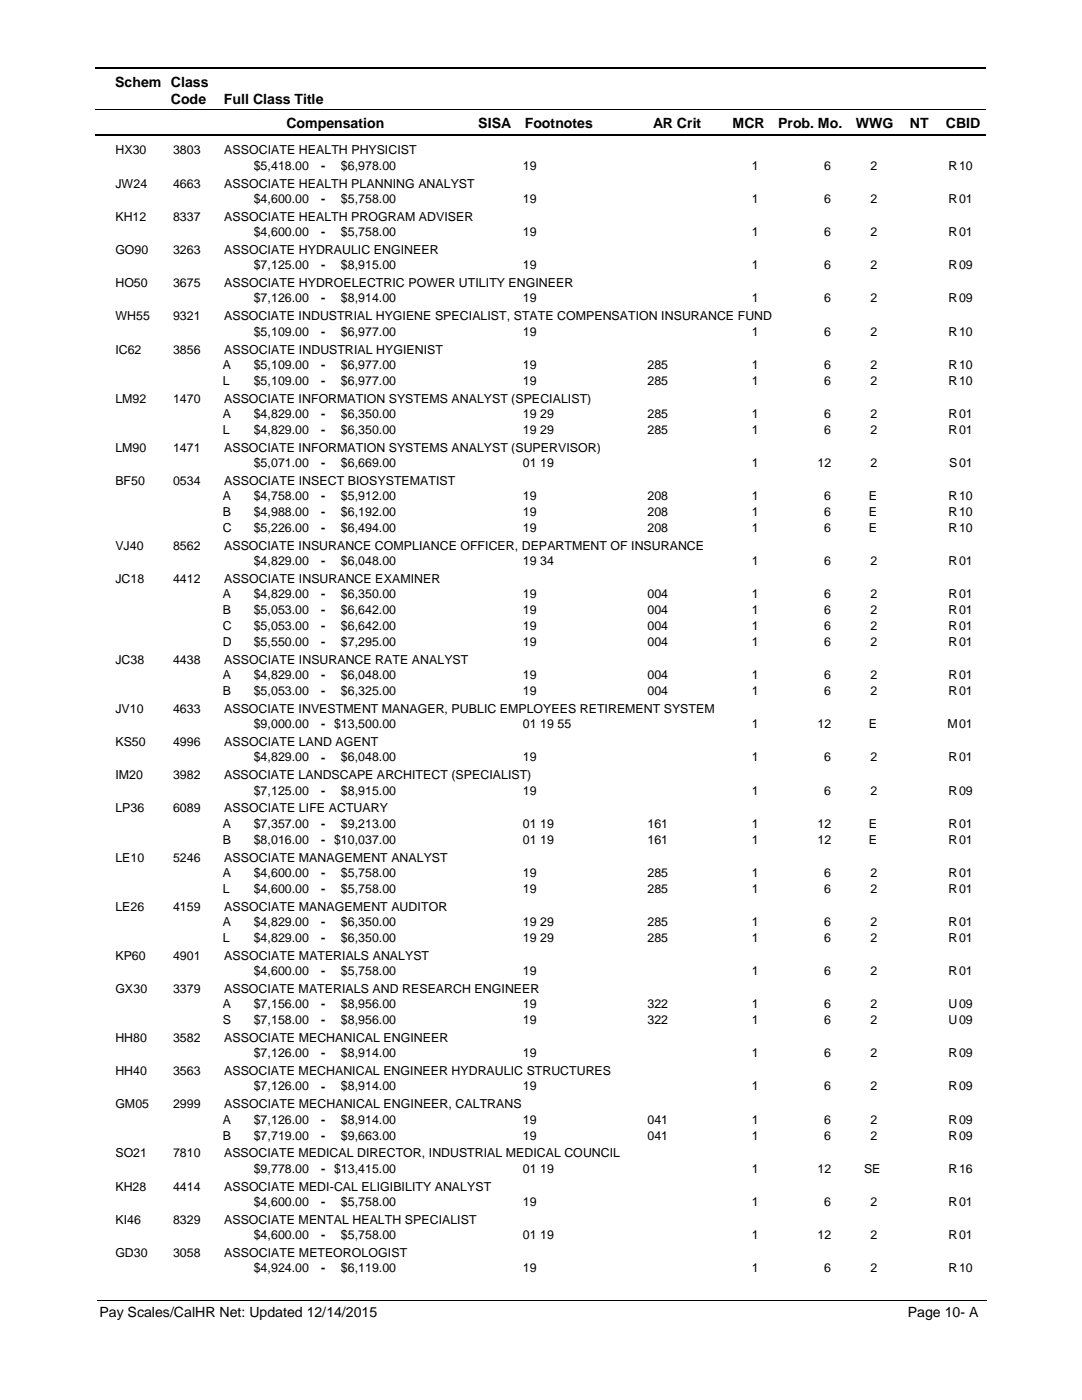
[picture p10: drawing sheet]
<svg xmlns="http://www.w3.org/2000/svg" width="216mm" height="279mm" viewBox="0 0 216 279" stroke-linecap="round" stroke-linejoin="round" font-family="sans-serif">
<defs><g id="words">
<g font-size="2.8">
<text x="23" y="17.3">Schem Class</text>
<text x="34.1" y="20.7">Code</text>
<text x="44.7" y="20.7">Full Class Title</text>
<text x="57.2" y="25.6">Compensation</text>
<text x="95.4" y="25.6">SISA</text>
<text x="104.7" y="25.6">Footnotes</text>
<text x="130.3" y="25.6">AR Crit</text>
<text x="146.2" y="25.6">MCR</text>
<text x="155.3" y="25.6">Prob. Mo.</text>
<text x="170.8" y="25.6">WWG</text>
<text x="181.5" y="25.6">NT</text>
<text x="188.7" y="25.6">CBID</text>
<text x="19.9" y="262.9">Pay Scales/CalHR Net: Updated 12/14/2015</text>
<text x="181.1" y="262.9">Page 10- A</text>
</g>
<g font-size="2.5">
<text x="23" y="30.8">HX30</text>
<text x="34.5" y="30.8">3803</text>
<text x="44.7" y="30.8">ASSOCIATE HEALTH PHYSICIST</text>
<text x="50.6" y="33.9">$5,418.00</text>
<text x="64.1" y="33.9">-</text>
<text x="68" y="33.9">$6,978.00</text>
<text x="104.3" y="33.9">19</text>
<text x="150" y="33.9">1</text>
<text x="164.5" y="33.9">6</text>
<text x="173.7" y="33.9">2</text>
<text x="189.3" y="33.9">R</text>
<text x="191.4" y="33.9">10</text>
<text x="23" y="37.4">JW24</text>
<text x="34.5" y="37.4">4663</text>
<text x="44.7" y="37.4">ASSOCIATE HEALTH PLANNING ANALYST</text>
<text x="50.6" y="40.5">$4,600.00</text>
<text x="64.1" y="40.5">-</text>
<text x="68" y="40.5">$5,758.00</text>
<text x="104.3" y="40.5">19</text>
<text x="150" y="40.5">1</text>
<text x="164.5" y="40.5">6</text>
<text x="173.7" y="40.5">2</text>
<text x="189.3" y="40.5">R</text>
<text x="191.4" y="40.5">01</text>
<text x="23" y="44">KH12</text>
<text x="34.5" y="44">8337</text>
<text x="44.7" y="44">ASSOCIATE HEALTH PROGRAM ADVISER</text>
<text x="50.6" y="47.1">$4,600.00</text>
<text x="64.1" y="47.1">-</text>
<text x="68" y="47.1">$5,758.00</text>
<text x="104.3" y="47.1">19</text>
<text x="150" y="47.1">1</text>
<text x="164.5" y="47.1">6</text>
<text x="173.7" y="47.1">2</text>
<text x="189.3" y="47.1">R</text>
<text x="191.4" y="47.1">01</text>
<text x="23" y="50.7">GO90</text>
<text x="34.5" y="50.7">3263</text>
<text x="44.7" y="50.7">ASSOCIATE HYDRAULIC ENGINEER</text>
<text x="50.6" y="53.7">$7,125.00</text>
<text x="64.1" y="53.8">-</text>
<text x="68" y="53.7">$8,915.00</text>
<text x="104.3" y="53.7">19</text>
<text x="150" y="53.7">1</text>
<text x="164.5" y="53.7">6</text>
<text x="173.7" y="53.7">2</text>
<text x="189.3" y="53.7">R</text>
<text x="191.4" y="53.7">09</text>
<text x="23" y="57.3">HO50</text>
<text x="34.5" y="57.3">3675</text>
<text x="44.7" y="57.3">ASSOCIATE HYDROELECTRIC POWER UTILITY ENGINEER</text>
<text x="23" y="63.9">WH55</text>
<text x="34.5" y="63.9">9321</text>
<text x="44.7" y="63.9">ASSOCIATE INDUSTRIAL HYGIENE SPECIALIST, STATE COMPENSATION INSURANCE FUND</text>
<text x="50.6" y="60.3">$7,126.00</text>
<text x="64.1" y="60.4">-</text>
<text x="68" y="60.3">$8,914.00</text>
<text x="104.3" y="60.3">19</text>
<text x="150" y="60.3">1</text>
<text x="164.5" y="60.3">6</text>
<text x="173.7" y="60.3">2</text>
<text x="189.3" y="60.3">R</text>
<text x="191.4" y="60.3">09</text>
<text x="23" y="70.5">IC62</text>
<text x="34.5" y="70.5">3856</text>
<text x="44.7" y="70.5">ASSOCIATE INDUSTRIAL HYGIENIST</text>
<text x="50.6" y="67">$5,109.00</text>
<text x="64.1" y="67">-</text>
<text x="68" y="67">$6,977.00</text>
<text x="104.3" y="67">19</text>
<text x="150" y="67">1</text>
<text x="164.5" y="67">6</text>
<text x="173.7" y="67">2</text>
<text x="189.3" y="67">R</text>
<text x="191.4" y="67">10</text>
<text x="44.5" y="73.6">A</text>
<text x="44.5" y="76.8">L</text>
<text x="50.6" y="73.6">$5,109.00</text>
<text x="50.6" y="76.8">$5,109.00</text>
<text x="64.1" y="73.6">-</text>
<text x="64.1" y="76.8">-</text>
<text x="68" y="76.8">$6,977.00</text>
<text x="68" y="73.6">$6,977.00</text>
<text x="104.3" y="76.8">19</text>
<text x="104.3" y="73.6">19</text>
<text x="129.2" y="76.8">285</text>
<text x="129.2" y="73.6">285</text>
<text x="150" y="73.6">1</text>
<text x="150" y="76.8">1</text>
<text x="164.5" y="73.6">6</text>
<text x="164.5" y="76.8">6</text>
<text x="173.7" y="76.8">2</text>
<text x="173.7" y="73.6">2</text>
<text x="189.3" y="73.6">R</text>
<text x="189.3" y="76.8">R</text>
<text x="191.4" y="73.6">10</text>
<text x="191.4" y="76.8">10</text>
<text x="23" y="80.3">LM92</text>
<text x="34.5" y="80.3">1470</text>
<text x="44.5" y="83.4">A</text>
<text x="44.7" y="80.3">ASSOCIATE INFORMATION SYSTEMS ANALYST (SPECIALIST)</text>
<text x="50.6" y="83.4">$4,829.00</text>
<text x="64.1" y="83.4">-</text>
<text x="68" y="83.4">$6,350.00</text>
<text x="104.3" y="83.4">19 29</text>
<text x="129.2" y="83.4">285</text>
<text x="150" y="83.4">1</text>
<text x="164.5" y="83.4">6</text>
<text x="173.7" y="83.4">2</text>
<text x="189.3" y="83.4">R</text>
<text x="191.4" y="83.4">01</text>
<text x="44.5" y="86.6">L</text>
<text x="50.6" y="86.6">$4,829.00</text>
<text x="64.1" y="86.6">-</text>
<text x="68" y="86.6">$6,350.00</text>
<text x="104.3" y="86.6">19 29</text>
<text x="129.2" y="86.6">285</text>
<text x="150" y="86.6">1</text>
<text x="164.5" y="86.6">6</text>
<text x="173.7" y="86.6">2</text>
<text x="189.3" y="86.6">R</text>
<text x="191.4" y="86.6">01</text>
<text x="23" y="90.1">LM90</text>
<text x="34.5" y="90.1">1471</text>
<text x="44.7" y="90.1">ASSOCIATE INFORMATION SYSTEMS ANALYST (SUPERVISOR)</text>
<text x="50.6" y="93.2">$5,071.00</text>
<text x="64.1" y="93.2">-</text>
<text x="68" y="93.2">$6,669.00</text>
<text x="104.3" y="93.2">01 19</text>
<text x="150" y="93.2">1</text>
<text x="163.1" y="93.2">12</text>
<text x="173.7" y="93.2">2</text>
<text x="189.4" y="93.2">S</text>
<text x="191.4" y="93.2">01</text>
<text x="23" y="96.8">BF50</text>
<text x="34.5" y="96.8">0534</text>
<text x="44.5" y="99.8">A</text>
<text x="44.7" y="96.8">ASSOCIATE INSECT BIOSYSTEMATIST</text>
<text x="50.6" y="99.8">$4,758.00</text>
<text x="64.1" y="99.8">-</text>
<text x="68" y="99.8">$5,912.00</text>
<text x="104.3" y="99.8">19</text>
<text x="129.2" y="99.8">208</text>
<text x="150" y="99.8">1</text>
<text x="164.5" y="99.8">6</text>
<text x="173.4" y="99.8">E</text>
<text x="189.3" y="99.8">R</text>
<text x="191.4" y="99.8">10</text>
<text x="44.5" y="103">B</text>
<text x="44.5" y="106.2">C</text>
<text x="50.6" y="103">$4,988.00</text>
<text x="50.6" y="106.2">$5,226.00</text>
<text x="64.1" y="103">-</text>
<text x="64.1" y="106.2">-</text>
<text x="68" y="106.2">$6,494.00</text>
<text x="68" y="103">$6,192.00</text>
<text x="104.3" y="106.2">19</text>
<text x="104.3" y="103">19</text>
<text x="129.2" y="106.2">208</text>
<text x="129.2" y="103">208</text>
<text x="150" y="103">1</text>
<text x="150" y="106.2">1</text>
<text x="164.5" y="103">6</text>
<text x="164.5" y="106.2">6</text>
<text x="173.4" y="106.2">E</text>
<text x="173.4" y="103">E</text>
<text x="189.3" y="103">R</text>
<text x="189.3" y="106.2">R</text>
<text x="191.4" y="103">10</text>
<text x="191.4" y="106.2">10</text>
<text x="23" y="109.7">VJ40</text>
<text x="34.5" y="109.7">8562</text>
<text x="44.7" y="109.7">ASSOCIATE INSURANCE COMPLIANCE OFFICER, DEPARTMENT OF INSURANCE</text>
<text x="50.6" y="112.8">$4,829.00</text>
<text x="64.1" y="112.8">-</text>
<text x="68" y="112.8">$6,048.00</text>
<text x="104.3" y="112.8">19 34</text>
<text x="150" y="112.8">1</text>
<text x="164.5" y="112.8">6</text>
<text x="173.7" y="112.8">2</text>
<text x="189.3" y="112.8">R</text>
<text x="191.4" y="112.8">01</text>
<text x="23" y="116.3">JC18</text>
<text x="34.5" y="116.3">4412</text>
<text x="44.5" y="119.4">A</text>
<text x="44.7" y="116.3">ASSOCIATE INSURANCE EXAMINER</text>
<text x="50.6" y="119.4">$4,829.00</text>
<text x="64.1" y="119.4">-</text>
<text x="68" y="119.4">$6,350.00</text>
<text x="104.3" y="119.4">19</text>
<text x="129.2" y="119.4">004</text>
<text x="150" y="119.4">1</text>
<text x="164.5" y="119.4">6</text>
<text x="173.7" y="119.4">2</text>
<text x="189.3" y="119.4">R</text>
<text x="191.4" y="119.4">01</text>
<text x="44.5" y="122.6">B</text>
<text x="44.5" y="125.8">C</text>
<text x="50.6" y="122.6">$5,053.00</text>
<text x="50.6" y="125.8">$5,053.00</text>
<text x="64.1" y="122.6">-</text>
<text x="64.1" y="125.8">-</text>
<text x="68" y="122.6">$6,642.00</text>
<text x="68" y="125.8">$6,642.00</text>
<text x="104.3" y="122.6">19</text>
<text x="104.3" y="125.8">19</text>
<text x="129.2" y="122.6">004</text>
<text x="129.2" y="125.8">004</text>
<text x="150" y="122.6">1</text>
<text x="150" y="125.8">1</text>
<text x="164.5" y="122.6">6</text>
<text x="164.5" y="125.8">6</text>
<text x="173.7" y="122.6">2</text>
<text x="173.7" y="125.8">2</text>
<text x="189.3" y="122.6">R</text>
<text x="189.3" y="125.8">R</text>
<text x="191.4" y="122.6">01</text>
<text x="191.4" y="125.8">01</text>
<text x="44.5" y="128.9">D</text>
<text x="50.6" y="128.9">$5,550.00</text>
<text x="64.1" y="128.9">-</text>
<text x="68" y="128.9">$7,295.00</text>
<text x="104.3" y="128.9">19</text>
<text x="129.2" y="128.9">004</text>
<text x="150" y="128.9">1</text>
<text x="164.5" y="128.9">6</text>
<text x="173.7" y="128.9">2</text>
<text x="189.3" y="128.9">R</text>
<text x="191.4" y="128.9">01</text>
<text x="23" y="132.5">JC38</text>
<text x="34.5" y="132.5">4438</text>
<text x="44.5" y="135.5">A</text>
<text x="44.7" y="132.5">ASSOCIATE INSURANCE RATE ANALYST</text>
<text x="50.6" y="135.5">$4,829.00</text>
<text x="64.1" y="135.6">-</text>
<text x="68" y="135.5">$6,048.00</text>
<text x="104.3" y="135.5">19</text>
<text x="129.2" y="135.5">004</text>
<text x="150" y="135.5">1</text>
<text x="164.5" y="135.5">6</text>
<text x="173.7" y="135.5">2</text>
<text x="189.3" y="135.5">R</text>
<text x="191.4" y="135.5">01</text>
<text x="23" y="142.3">JV10</text>
<text x="34.5" y="142.3">4633</text>
<text x="44.5" y="138.7">B</text>
<text x="44.7" y="142.3">ASSOCIATE INVESTMENT MANAGER, PUBLIC EMPLOYEES RETIREMENT SYSTEM</text>
<text x="50.6" y="138.7">$5,053.00</text>
<text x="64.1" y="138.7">-</text>
<text x="68" y="138.7">$6,325.00</text>
<text x="104.3" y="138.7">19</text>
<text x="129.2" y="138.7">004</text>
<text x="150" y="138.7">1</text>
<text x="164.5" y="138.7">6</text>
<text x="173.7" y="138.7">2</text>
<text x="189.3" y="138.7">R</text>
<text x="191.4" y="138.7">01</text>
<text x="23" y="148.9">KS50</text>
<text x="34.5" y="148.9">4996</text>
<text x="44.7" y="148.9">ASSOCIATE LAND AGENT</text>
<text x="50.6" y="145.3">$9,000.00</text>
<text x="64.1" y="145.3">- $13,500.00</text>
<text x="104.3" y="145.3">01 19 55</text>
<text x="150" y="145.3">1</text>
<text x="163.1" y="145.3">12</text>
<text x="173.4" y="145.3">E</text>
<text x="189.1" y="145.3">M</text>
<text x="191.4" y="145.3">01</text>
<text x="23" y="155.5">IM20</text>
<text x="34.5" y="155.5">3982</text>
<text x="44.7" y="155.5">ASSOCIATE LANDSCAPE ARCHITECT (SPECIALIST)</text>
<text x="50.6" y="152">$4,829.00</text>
<text x="64.1" y="152">-</text>
<text x="68" y="152">$6,048.00</text>
<text x="104.3" y="152">19</text>
<text x="150" y="152">1</text>
<text x="164.5" y="152">6</text>
<text x="173.7" y="152">2</text>
<text x="189.3" y="152">R</text>
<text x="191.4" y="152">01</text>
<text x="50.6" y="158.6">$7,125.00</text>
<text x="64.1" y="158.6">-</text>
<text x="68" y="158.6">$8,915.00</text>
<text x="104.3" y="158.6">19</text>
<text x="150" y="158.6">1</text>
<text x="164.5" y="158.6">6</text>
<text x="173.7" y="158.6">2</text>
<text x="189.3" y="158.6">R</text>
<text x="191.4" y="158.6">09</text>
<text x="23" y="162.1">LP36</text>
<text x="34.5" y="162.1">6089</text>
<text x="44.5" y="165.2">A</text>
<text x="44.7" y="162.1">ASSOCIATE LIFE ACTUARY</text>
<text x="50.6" y="165.2">$7,357.00</text>
<text x="64.1" y="165.2">-</text>
<text x="68" y="165.2">$9,213.00</text>
<text x="104.3" y="165.2">01 19</text>
<text x="129.2" y="165.2">161</text>
<text x="150" y="165.2">1</text>
<text x="163.1" y="165.2">12</text>
<text x="173.4" y="165.2">E</text>
<text x="189.3" y="165.2">R</text>
<text x="191.4" y="165.2">01</text>
<text x="23" y="171.9">LE10</text>
<text x="34.5" y="171.9">5246</text>
<text x="44.5" y="168.4">B</text>
<text x="44.7" y="171.9">ASSOCIATE MANAGEMENT ANALYST</text>
<text x="50.6" y="168.4">$8,016.00</text>
<text x="64.1" y="168.4">- $10,037.00</text>
<text x="104.3" y="168.4">01 19</text>
<text x="129.2" y="168.4">161</text>
<text x="150" y="168.4">1</text>
<text x="163.1" y="168.4">12</text>
<text x="173.4" y="168.4">E</text>
<text x="189.3" y="168.4">R</text>
<text x="191.4" y="168.4">01</text>
<text x="44.5" y="175">A</text>
<text x="44.5" y="178.2">L</text>
<text x="50.6" y="175">$4,600.00</text>
<text x="50.6" y="178.2">$4,600.00</text>
<text x="64.1" y="175">-</text>
<text x="64.1" y="178.2">-</text>
<text x="68" y="178.2">$5,758.00</text>
<text x="68" y="175">$5,758.00</text>
<text x="104.3" y="178.2">19</text>
<text x="104.3" y="175">19</text>
<text x="129.2" y="178.2">285</text>
<text x="129.2" y="175">285</text>
<text x="150" y="175">1</text>
<text x="150" y="178.2">1</text>
<text x="164.5" y="175">6</text>
<text x="164.5" y="178.2">6</text>
<text x="173.7" y="178.2">2</text>
<text x="173.7" y="175">2</text>
<text x="189.3" y="175">R</text>
<text x="189.3" y="178.2">R</text>
<text x="191.4" y="175">01</text>
<text x="191.4" y="178.2">01</text>
<text x="23" y="181.7">LE26</text>
<text x="34.5" y="181.7">4159</text>
<text x="44.5" y="184.8">A</text>
<text x="44.7" y="181.7">ASSOCIATE MANAGEMENT AUDITOR</text>
<text x="50.6" y="184.8">$4,829.00</text>
<text x="64.1" y="184.8">-</text>
<text x="68" y="184.8">$6,350.00</text>
<text x="104.3" y="184.8">19 29</text>
<text x="129.2" y="184.8">285</text>
<text x="150" y="184.8">1</text>
<text x="164.5" y="184.8">6</text>
<text x="173.7" y="184.8">2</text>
<text x="189.3" y="184.8">R</text>
<text x="191.4" y="184.8">01</text>
<text x="23" y="191.5">KP60</text>
<text x="34.5" y="191.5">4901</text>
<text x="44.5" y="187.9">L</text>
<text x="44.7" y="191.5">ASSOCIATE MATERIALS ANALYST</text>
<text x="50.6" y="187.9">$4,829.00</text>
<text x="64.1" y="188">-</text>
<text x="68" y="187.9">$6,350.00</text>
<text x="104.3" y="187.9">19 29</text>
<text x="129.2" y="187.9">285</text>
<text x="150" y="187.9">1</text>
<text x="164.5" y="187.9">6</text>
<text x="173.7" y="187.9">2</text>
<text x="189.3" y="187.9">R</text>
<text x="191.4" y="187.9">01</text>
<text x="50.6" y="194.6">$4,600.00</text>
<text x="64.1" y="194.6">-</text>
<text x="68" y="194.6">$5,758.00</text>
<text x="104.3" y="194.6">19</text>
<text x="150" y="194.6">1</text>
<text x="164.5" y="194.6">6</text>
<text x="173.7" y="194.6">2</text>
<text x="189.3" y="194.6">R</text>
<text x="191.4" y="194.6">01</text>
<text x="23" y="198.1">GX30</text>
<text x="34.5" y="198.1">3379</text>
<text x="44.5" y="201.2">A</text>
<text x="44.7" y="198.1">ASSOCIATE MATERIALS AND RESEARCH ENGINEER</text>
<text x="50.6" y="201.2">$7,156.00</text>
<text x="64.1" y="201.2">-</text>
<text x="68" y="201.2">$8,956.00</text>
<text x="104.3" y="201.2">19</text>
<text x="129.2" y="201.2">322</text>
<text x="150" y="201.2">1</text>
<text x="164.5" y="201.2">6</text>
<text x="173.7" y="201.2">2</text>
<text x="189.3" y="201.2">U</text>
<text x="191.4" y="201.2">09</text>
<text x="23" y="207.9">HH80</text>
<text x="34.5" y="207.9">3582</text>
<text x="44.5" y="204.4">S</text>
<text x="44.7" y="207.9">ASSOCIATE MECHANICAL ENGINEER</text>
<text x="50.6" y="204.4">$7,158.00</text>
<text x="64.1" y="204.4">-</text>
<text x="68" y="204.4">$8,956.00</text>
<text x="104.3" y="204.4">19</text>
<text x="129.2" y="204.4">322</text>
<text x="150" y="204.4">1</text>
<text x="164.5" y="204.4">6</text>
<text x="173.7" y="204.4">2</text>
<text x="189.3" y="204.4">U</text>
<text x="191.4" y="204.4">09</text>
<text x="23" y="214.6">HH40</text>
<text x="34.5" y="214.6">3563</text>
<text x="44.7" y="214.6">ASSOCIATE MECHANICAL ENGINEER HYDRAULIC STRUCTURES</text>
<text x="50.6" y="211">$7,126.00</text>
<text x="64.1" y="211">-</text>
<text x="68" y="211">$8,914.00</text>
<text x="104.3" y="211">19</text>
<text x="150" y="211">1</text>
<text x="164.5" y="211">6</text>
<text x="173.7" y="211">2</text>
<text x="189.3" y="211">R</text>
<text x="191.4" y="211">09</text>
<text x="23" y="221.2">GM05</text>
<text x="34.5" y="221.2">2999</text>
<text x="44.7" y="221.2">ASSOCIATE MECHANICAL ENGINEER, CALTRANS</text>
<text x="50.6" y="217.6">$7,126.00</text>
<text x="64.1" y="217.6">-</text>
<text x="68" y="217.6">$8,914.00</text>
<text x="104.3" y="217.6">19</text>
<text x="150" y="217.6">1</text>
<text x="164.5" y="217.6">6</text>
<text x="173.7" y="217.6">2</text>
<text x="189.3" y="217.6">R</text>
<text x="191.4" y="217.6">09</text>
<text x="44.5" y="224.2">A</text>
<text x="44.5" y="227.4">B</text>
<text x="50.6" y="224.2">$7,126.00</text>
<text x="50.6" y="227.4">$7,719.00</text>
<text x="64.1" y="224.3">-</text>
<text x="64.1" y="227.4">-</text>
<text x="68" y="224.2">$8,914.00</text>
<text x="68" y="227.4">$9,663.00</text>
<text x="104.3" y="224.2">19</text>
<text x="104.3" y="227.4">19</text>
<text x="129.2" y="224.2">041</text>
<text x="129.2" y="227.4">041</text>
<text x="150" y="224.2">1</text>
<text x="150" y="227.4">1</text>
<text x="164.5" y="224.2">6</text>
<text x="164.5" y="227.4">6</text>
<text x="173.7" y="224.2">2</text>
<text x="173.7" y="227.4">2</text>
<text x="189.3" y="224.2">R</text>
<text x="189.3" y="227.4">R</text>
<text x="191.4" y="224.2">09</text>
<text x="191.4" y="227.4">09</text>
<text x="23" y="231">SO21</text>
<text x="34.5" y="231">7810</text>
<text x="44.7" y="231">ASSOCIATE MEDICAL DIRECTOR, INDUSTRIAL MEDICAL COUNCIL</text>
<text x="23" y="237.6">KH28</text>
<text x="34.5" y="237.6">4414</text>
<text x="44.7" y="237.6">ASSOCIATE MEDI-CAL ELIGIBILITY ANALYST</text>
<text x="50.6" y="234">$9,778.00</text>
<text x="64.1" y="234">- $13,415.00</text>
<text x="104.3" y="234">01 19</text>
<text x="150" y="234">1</text>
<text x="163.1" y="234">12</text>
<text x="172.4" y="234">SE</text>
<text x="189.3" y="234">R</text>
<text x="191.4" y="234">16</text>
<text x="23" y="244.2">KI46</text>
<text x="34.5" y="244.2">8329</text>
<text x="44.7" y="244.2">ASSOCIATE MENTAL HEALTH SPECIALIST</text>
<text x="50.6" y="240.6">$4,600.00</text>
<text x="64.1" y="240.7">-</text>
<text x="68" y="240.6">$5,758.00</text>
<text x="104.3" y="240.6">19</text>
<text x="150" y="240.6">1</text>
<text x="164.5" y="240.6">6</text>
<text x="173.7" y="240.6">2</text>
<text x="189.3" y="240.6">R</text>
<text x="191.4" y="240.6">01</text>
<text x="23" y="250.8">GD30</text>
<text x="34.5" y="250.8">3058</text>
<text x="44.7" y="250.8">ASSOCIATE METEOROLOGIST</text>
<text x="50.6" y="247.3">$4,600.00</text>
<text x="64.1" y="247.3">-</text>
<text x="68" y="247.3">$5,758.00</text>
<text x="104.3" y="247.3">01 19</text>
<text x="150" y="247.3">1</text>
<text x="163.1" y="247.3">12</text>
<text x="173.7" y="247.3">2</text>
<text x="189.3" y="247.3">R</text>
<text x="191.4" y="247.3">01</text>
<text x="50.6" y="253.9">$4,924.00</text>
<text x="64.1" y="253.9">-</text>
<text x="68" y="253.9">$6,119.00</text>
<text x="104.3" y="253.9">19</text>
<text x="150" y="253.9">1</text>
<text x="164.5" y="253.9">6</text>
<text x="173.7" y="253.9">2</text>
<text x="189.3" y="253.9">R</text>
<text x="191.4" y="253.9">10</text>
</g>
</g></defs>
<path d="M19 13.5h177.8M19 27h177.8" fill="none" stroke="#000" stroke-width=".36"/>
<path d="M19 21.8h177.8" fill="none" stroke="#000" stroke-width=".2"/>
<g fill="#fff">
<path d="M46.9 31.2h16.3v3h-16.3z"/>
<path d="M191 31.2h4.2v3h-4.2z"/>
<path d="M46.9 37.8h16.3v3h-16.3z"/>
<path d="M191 37.8h4.2v3h-4.2z"/>
<path d="M46.9 44.5h16.3v3h-16.3z"/>
<path d="M191 44.5h4.2v3h-4.2z"/>
<path d="M46.9 51.1h16.3v3h-16.3z"/>
<path d="M191 51.1h4.2v3h-4.2z"/>
<path d="M46.9 57.7h16.3v3h-16.3z"/>
<path d="M191 57.7h4.2v3h-4.2z"/>
<path d="M46.9 64.3h16.3v3h-16.3z"/>
<path d="M191 64.3h4.2v3h-4.2z"/>
<path d="M46.9 71h16.3v3h-16.3z"/>
<path d="M191 71h4.2v3h-4.2z"/>
<path d="M46.9 74.1h16.3v3h-16.3z"/>
<path d="M191 74.1h4.2v3h-4.2z"/>
<path d="M46.9 80.8h16.3v2.9h-16.3z"/>
<path d="M191 80.8h4.2v2.9h-4.2z"/>
<path d="M46.9 83.9h16.3v3h-16.3z"/>
<path d="M191 83.9h4.2v3h-4.2z"/>
<path d="M46.9 90.6h16.3v2.9h-16.3z"/>
<path d="M191 90.6h4.2v2.9h-4.2z"/>
<path d="M46.9 97.2h16.3v3h-16.3z"/>
<path d="M191 97.2h4.2v3h-4.2z"/>
<path d="M46.9 100.4h16.3v2.9h-16.3z"/>
<path d="M191 100.4h4.2v2.9h-4.2z"/>
<path d="M46.9 103.5h16.3v3h-16.3z"/>
<path d="M191 103.5h4.2v3h-4.2z"/>
<path d="M46.9 110.1h16.3v3h-16.3z"/>
<path d="M191 110.1h4.2v3h-4.2z"/>
<path d="M46.9 116.8h16.3v2.9h-16.3z"/>
<path d="M191 116.8h4.2v2.9h-4.2z"/>
<path d="M46.9 120h16.3v2.9h-16.3z"/>
<path d="M191 120h4.2v2.9h-4.2z"/>
<path d="M46.9 123.1h16.3v3h-16.3z"/>
<path d="M191 123.1h4.2v3h-4.2z"/>
<path d="M46.9 126.3h16.3v3h-16.3z"/>
<path d="M191 126.3h4.2v3h-4.2z"/>
<path d="M46.9 132.9h16.3v3h-16.3z"/>
<path d="M191 132.9h4.2v3h-4.2z"/>
<path d="M46.9 136.1h16.3v2.9h-16.3z"/>
<path d="M191 136.1h4.2v2.9h-4.2z"/>
<path d="M46.9 142.7h16.3v3h-16.3z"/>
<path d="M191 142.7h4.2v3h-4.2z"/>
<path d="M46.9 149.3h16.3v3h-16.3z"/>
<path d="M191 149.3h4.2v3h-4.2z"/>
<path d="M46.9 155.9h16.3v3h-16.3z"/>
<path d="M191 155.9h4.2v3h-4.2z"/>
<path d="M46.9 162.6h16.3v2.9h-16.3z"/>
<path d="M191 162.6h4.2v2.9h-4.2z"/>
<path d="M46.9 165.7h16.3v3h-16.3z"/>
<path d="M191 165.7h4.2v3h-4.2z"/>
<path d="M46.9 172.4h16.3v2.9h-16.3z"/>
<path d="M191 172.4h4.2v2.9h-4.2z"/>
<path d="M46.9 175.5h16.3v3h-16.3z"/>
<path d="M191 175.5h4.2v3h-4.2z"/>
<path d="M46.9 182.1h16.3v3h-16.3z"/>
<path d="M191 182.1h4.2v3h-4.2z"/>
<path d="M46.9 185.3h16.3v3h-16.3z"/>
<path d="M191 185.3h4.2v3h-4.2z"/>
<path d="M46.9 191.9h16.3v3h-16.3z"/>
<path d="M191 191.9h4.2v3h-4.2z"/>
<path d="M46.9 198.6h16.3v2.9h-16.3z"/>
<path d="M191 198.6h4.2v2.9h-4.2z"/>
<path d="M46.9 201.7h16.3v3h-16.3z"/>
<path d="M191 201.7h4.2v3h-4.2z"/>
<path d="M46.9 208.4h16.3v2.9h-16.3z"/>
<path d="M191 208.4h4.2v2.9h-4.2z"/>
<path d="M46.9 215h16.3v3h-16.3z"/>
<path d="M191 215h4.2v3h-4.2z"/>
<path d="M46.9 221.6h16.3v3h-16.3z"/>
<path d="M191 221.6h4.2v3h-4.2z"/>
<path d="M46.9 224.8h16.3v3h-16.3z"/>
<path d="M191 224.8h4.2v3h-4.2z"/>
<path d="M46.9 231.4h16.3v3h-16.3z"/>
<path d="M191 231.4h4.2v3h-4.2z"/>
<path d="M46.9 238h16.3v3h-16.3z"/>
<path d="M191 238h4.2v3h-4.2z"/>
<path d="M46.9 244.6h16.3v3h-16.3z"/>
<path d="M191 244.6h4.2v3h-4.2z"/>
<path d="M46.9 251.3h16.3v2.9h-16.3z"/>
<path d="M191 251.3h4.2v2.9h-4.2z"/>
</g>
<path d="M19.4 259.6h177.4" fill="none" stroke="#000" stroke-width=".2"/>
<use href="#words"/>
</svg>
